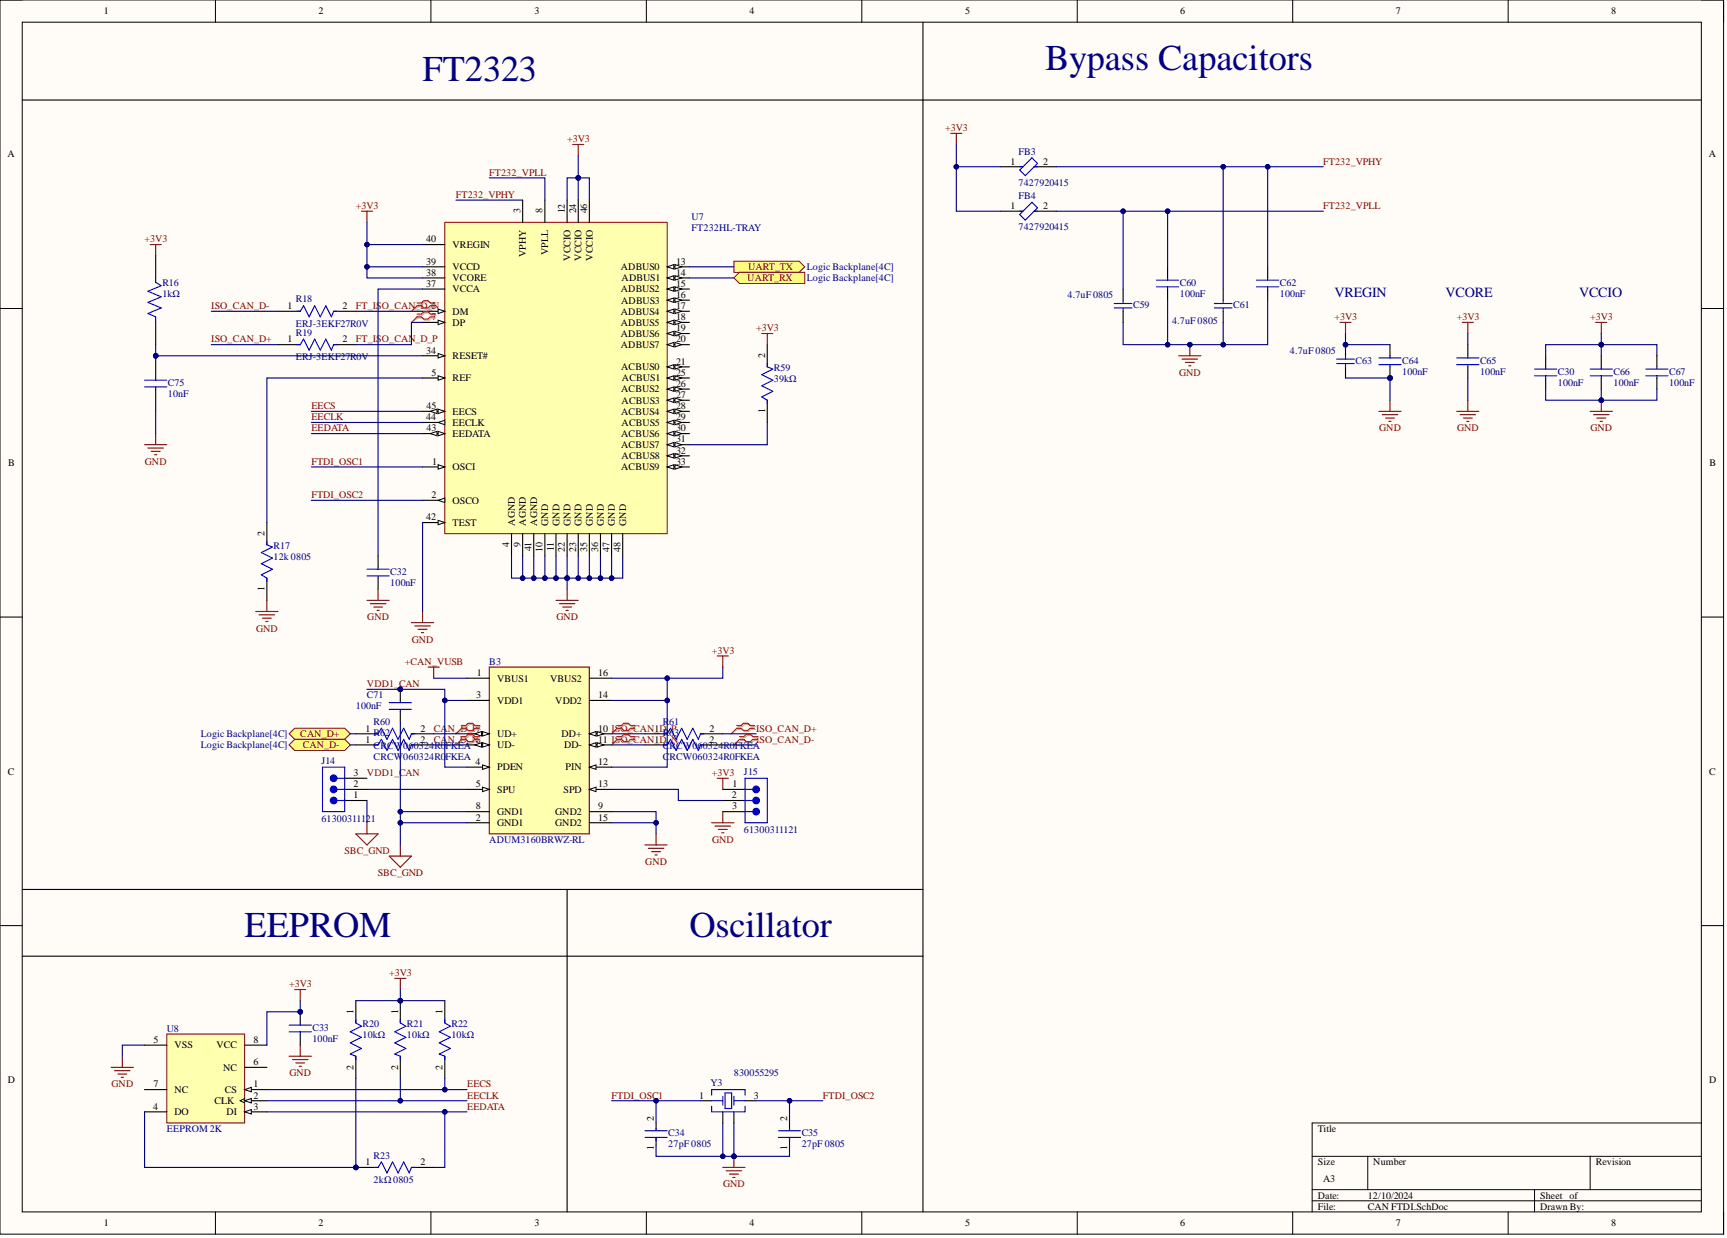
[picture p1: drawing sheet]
<svg xmlns="http://www.w3.org/2000/svg" width="393mm" height="282mm" viewBox="0 0 393 282" stroke-linecap="round" stroke-linejoin="round" font-family="sans-serif">
<defs><g id="words">
<g font-size="8.3" fill="#000080">
<text x="238.1" y="15.9">Bypass Capacitors</text>
<text x="96.2" y="18.5">FT2323</text>
<text x="55.7" y="213.4">EEPROM</text>
<text x="157" y="213.4">Oscillator</text>
</g>
<g font-size="3.2" fill="#000080">
<text x="303.9" y="67.7">VREGIN</text>
<text x="329.3" y="67.7">VCORE</text>
<text x="359.6" y="67.7">VCCIO</text>
</g>
<g font-size="2.3">
<text x="23.6" y="3.3">1</text>
<text x="72.5" y="3.3">2</text>
<text x="121.7" y="3.3">3</text>
<text x="170.7" y="3.3">4</text>
<text x="219.8" y="3.3">5</text>
<text x="268.8" y="3.3">6</text>
<text x="317.9" y="3.3">7</text>
<text x="367" y="3.3">8</text>
<text x="1.7" y="35.9">A</text>
<text x="389.2" y="35.9">A</text>
<text x="230.1" y="37.5">1</text>
<text x="237.6" y="37.5">2</text>
<text x="230.1" y="47.6">1</text>
<text x="237.6" y="47.6">2</text>
<text x="118.5" y="48.6" transform="rotate(-90 118.5 48.6)">3</text>
<text x="123.6" y="48.6" transform="rotate(-90 123.6 48.6)">8</text>
<text x="128.7" y="48.6" transform="rotate(-90 128.7 48.6)">12</text>
<text x="131.2" y="48.6" transform="rotate(-90 131.2 48.6)">24</text>
<text x="133.7" y="48.6" transform="rotate(-90 133.7 48.6)">46</text>
<text x="97.1" y="55.2">40</text>
<text x="103.1" y="56.4">VREGIN</text>
<text x="119.8" y="58.6" transform="rotate(-90 119.8 58.6)">VPHY</text>
<text x="124.9" y="58" transform="rotate(-90 124.9 58)">VPLL</text>
<text x="129.9" y="59.4" transform="rotate(-90 129.9 59.4)">VCCIO</text>
<text x="132.5" y="59.4" transform="rotate(-90 132.5 59.4)">VCCIO</text>
<text x="135" y="59.4" transform="rotate(-90 135 59.4)">VCCIO</text>
<text x="97.1" y="60.2">39</text>
<text x="97.1" y="62.8">38</text>
<text x="97.1" y="65.3">37</text>
<text x="103.1" y="61.5">VCCD</text>
<text x="103.1" y="64">VCORE</text>
<text x="141.4" y="61.5">ADBUS0</text>
<text x="141.6" y="64">ADBUS1</text>
<text x="154" y="60.2">13</text>
<text x="154" y="62.8">14</text>
<text x="154" y="65.3">15</text>
<text x="65.5" y="70.4">1</text>
<text x="78" y="70.4">2</text>
<text x="103.1" y="71.6">DM</text>
<text x="103.1" y="66.6">VCCA</text>
<text x="141.4" y="66.6">ADBUS2</text>
<text x="141.4" y="71.6">ADBUS4</text>
<text x="141.5" y="69.1">ADBUS3</text>
<text x="154" y="67.8">16</text>
<text x="154" y="70.4">17</text>
<text x="65.5" y="78">1</text>
<text x="78" y="78">2</text>
<text x="98.3" y="72.9">7</text>
<text x="103.1" y="74.2">DP</text>
<text x="141.4" y="74.2">ADBUS5</text>
<text x="141.4" y="76.7">ADBUS6</text>
<text x="154" y="72.9">18</text>
<text x="154" y="75.4">19</text>
<text x="154" y="78">20</text>
<text x="97.1" y="80.5">34</text>
<text x="103.1" y="81.8">RESET#</text>
<text x="141.4" y="79.2">ADBUS7</text>
<text x="154" y="83">21</text>
<text x="174.3" y="81.5" transform="rotate(-90 174.3 81.5)">2</text>
<text x="98.3" y="85.6">5</text>
<text x="103.1" y="86.8">REF</text>
<text x="141.5" y="84.3">ACBUS0</text>
<text x="141.5" y="89.4">ACBUS2</text>
<text x="141.7" y="86.8">ACBUS1</text>
<text x="154" y="85.6">25</text>
<text x="154" y="88.1">26</text>
<text x="97.1" y="95.7">44</text>
<text x="97.2" y="93.2">45</text>
<text x="103.1" y="94.4">EECS</text>
<text x="141.5" y="94.4">ACBUS4</text>
<text x="141.6" y="91.9">ACBUS3</text>
<text x="154" y="90.6">27</text>
<text x="154" y="93.2">28</text>
<text x="154" y="95.7">29</text>
<text x="174.3" y="94" transform="rotate(-90 174.3 94)">1</text>
<text x="97.2" y="98.2">43</text>
<text x="103.1" y="96.9">EECLK</text>
<text x="103.1" y="99.5">EEDATA</text>
<text x="141.5" y="99.5">ACBUS6</text>
<text x="141.6" y="96.9">ACBUS5</text>
<text x="154" y="98.2">30</text>
<text x="154" y="100.7">31</text>
<text x="1.9" y="106.1">B</text>
<text x="98.4" y="105.8">1</text>
<text x="103.1" y="107.1">OSCI</text>
<text x="141.5" y="102">ACBUS7</text>
<text x="141.5" y="107.1">ACBUS9</text>
<text x="141.6" y="104.5">ACBUS8</text>
<text x="154" y="103.3">32</text>
<text x="154" y="105.8">33</text>
<text x="389.4" y="106.1">B</text>
<text x="98.3" y="113.4">2</text>
<text x="97.1" y="118.5">42</text>
<text x="103.1" y="114.7">OSCO</text>
<text x="103.1" y="119.7">TEST</text>
<text x="117.3" y="119.7" transform="rotate(-90 117.3 119.7)">AGND</text>
<text x="119.8" y="119.7" transform="rotate(-90 119.8 119.7)">AGND</text>
<text x="122.3" y="119.7" transform="rotate(-90 122.3 119.7)">AGND</text>
<text x="124.9" y="119.7" transform="rotate(-90 124.9 119.7)">GND</text>
<text x="127.4" y="119.7" transform="rotate(-90 127.4 119.7)">GND</text>
<text x="129.9" y="119.7" transform="rotate(-90 129.9 119.7)">GND</text>
<text x="132.5" y="119.7" transform="rotate(-90 132.5 119.7)">GND</text>
<text x="135" y="119.7" transform="rotate(-90 135 119.7)">GND</text>
<text x="137.5" y="119.7" transform="rotate(-90 137.5 119.7)">GND</text>
<text x="140.1" y="119.7" transform="rotate(-90 140.1 119.7)">GND</text>
<text x="142.6" y="119.7" transform="rotate(-90 142.6 119.7)">GND</text>
<text x="60.3" y="122" transform="rotate(-90 60.3 122)">2</text>
<text x="116" y="124.6" transform="rotate(-90 116 124.6)">4</text>
<text x="118.5" y="124.5" transform="rotate(-90 118.5 124.5)">9</text>
<text x="121.1" y="125.6" transform="rotate(-90 121.1 125.6)">41</text>
<text x="123.6" y="125.7" transform="rotate(-90 123.6 125.7)">10</text>
<text x="126.1" y="125.6" transform="rotate(-90 126.1 125.6)">11</text>
<text x="128.7" y="125.7" transform="rotate(-90 128.7 125.7)">22</text>
<text x="131.2" y="125.6" transform="rotate(-90 131.2 125.6)">23</text>
<text x="133.7" y="125.6" transform="rotate(-90 133.7 125.6)">35</text>
<text x="136.3" y="125.7" transform="rotate(-90 136.3 125.7)">36</text>
<text x="138.8" y="125.7" transform="rotate(-90 138.8 125.7)">47</text>
<text x="141.3" y="125.7" transform="rotate(-90 141.3 125.7)">48</text>
<text x="60.3" y="134.5" transform="rotate(-90 60.3 134.5)">1</text>
<text x="108.6" y="153.9">1</text>
<text x="113.2" y="155.2">VBUS1</text>
<text x="125.3" y="155.2">VBUS2</text>
<text x="136.3" y="153.9">16</text>
<text x="108.5" y="159">3</text>
<text x="113.2" y="160.2">VDD1</text>
<text x="126.5" y="160.2">VDD2</text>
<text x="136.3" y="159">14</text>
<text x="83.2" y="166.6">1</text>
<text x="95.7" y="166.6">2</text>
<text x="113.2" y="167.8">UD+</text>
<text x="127.9" y="167.8">DD+</text>
<text x="136.3" y="166.6">10 ISO_CAN1D_P</text>
<text x="161.6" y="166.6">2</text>
<text x="83.2" y="169.1">1</text>
<text x="95.7" y="169.1">2</text>
<text x="113.2" y="170.4">UD-</text>
<text x="128.5" y="170.4">DD-</text>
<text x="136.3" y="169.1">11 ISO_CAN1D_N</text>
<text x="161.6" y="169.1">2</text>
<text x="1.8" y="176.4">C</text>
<text x="80.5" y="179.2">2</text>
<text x="80.5" y="176.7">3</text>
<text x="108.3" y="174.2">4</text>
<text x="108.4" y="179.2">5</text>
<text x="113.2" y="175.4">PDEN</text>
<text x="128.8" y="175.4">PIN</text>
<text x="136.3" y="174.2">12</text>
<text x="136.3" y="179.2">13</text>
<text x="166.8" y="179.2">1</text>
<text x="389.3" y="176.4">C</text>
<text x="80.5" y="181.8">1</text>
<text x="108.4" y="184.3">8</text>
<text x="113.2" y="185.6">GND1</text>
<text x="113.2" y="180.5">SPU</text>
<text x="126.5" y="185.6">GND2</text>
<text x="128.3" y="180.5">SPD</text>
<text x="136.3" y="184.3">9</text>
<text x="166.7" y="181.8">2</text>
<text x="166.7" y="184.3">3</text>
<text x="108.4" y="186.8">2</text>
<text x="113.2" y="188.1">GND1</text>
<text x="126.5" y="188.1">GND2</text>
<text x="136.3" y="186.8">15</text>
<text x="80.5" y="230.9" transform="rotate(-90 80.5 230.9)">1</text>
<text x="90.7" y="230.9" transform="rotate(-90 90.7 230.9)">1</text>
<text x="100.8" y="230.9" transform="rotate(-90 100.8 230.9)">1</text>
<text x="35" y="237.5">5</text>
<text x="39.8" y="238.7">VSS</text>
<text x="49.3" y="238.7">VCC</text>
<text x="57.7" y="237.5">8</text>
<text x="50.8" y="243.8">NC</text>
<text x="57.7" y="242.5">6</text>
<text x="80.5" y="243.5" transform="rotate(-90 80.5 243.5)">2</text>
<text x="90.7" y="243.5" transform="rotate(-90 90.7 243.5)">2</text>
<text x="100.8" y="243.5" transform="rotate(-90 100.8 243.5)">2</text>
<text x="1.8" y="246.6">D</text>
<text x="35" y="247.6">7</text>
<text x="39.8" y="248.8">NC</text>
<text x="48.9" y="251.4">CLK</text>
<text x="51.2" y="248.8">CS</text>
<text x="57.7" y="247.6">1</text>
<text x="57.7" y="250.1">2</text>
<text x="159.2" y="250.1">1</text>
<text x="171.7" y="250.1">3</text>
<text x="389.3" y="246.6">D</text>
<text x="34.9" y="252.6">4</text>
<text x="39.8" y="253.9">DO</text>
<text x="51.6" y="253.9">DI</text>
<text x="57.7" y="252.6">3</text>
<text x="148.9" y="255.2" transform="rotate(-90 148.9 255.2)">2</text>
<text x="179.3" y="255.2" transform="rotate(-90 179.3 255.2)">2</text>
<text x="300.1" y="257.7">Title</text>
<text x="148.9" y="261.8" transform="rotate(-90 148.9 261.8)">1</text>
<text x="179.3" y="261.8" transform="rotate(-90 179.3 261.8)">1</text>
<text x="83.2" y="265.3">1</text>
<text x="95.7" y="265.3">2</text>
<text x="300.1" y="265.3">Size</text>
<text x="301.4" y="269.1">A3</text>
<text x="312.8" y="265.3">Number</text>
<text x="363.4" y="265.3">Revision</text>
<text x="300.1" y="272.9">Date:</text>
<text x="300.1" y="275.4">File:</text>
<text x="311.5" y="272.9">12/10/2024</text>
<text x="311.5" y="275.4">CAN FTDI.SchDoc</text>
<text x="350.8" y="272.9">Sheet of</text>
<text x="350.8" y="275.4">Drawn By:</text>
<text x="23.6" y="279.2">1</text>
<text x="72.5" y="279.2">2</text>
<text x="121.7" y="279.2">3</text>
<text x="170.7" y="279.2">4</text>
<text x="219.8" y="279.2">5</text>
<text x="268.8" y="279.2">6</text>
<text x="317.9" y="279.2">7</text>
<text x="367" y="279.2">8</text>
</g>
<g font-size="2.3" fill="#800000">
<text x="215.3" y="29.9">+3V3</text>
<text x="129.2" y="32.4">+3V3</text>
<text x="111.4" y="40">FT232_VPLL</text>
<text x="301.4" y="37.5">FT232_VPHY</text>
<text x="81" y="47.6">+3V3</text>
<text x="103.8" y="45.1">FT232_VPHY</text>
<text x="301.4" y="47.6">FT232_VPLL</text>
<text x="32.9" y="55.2">+3V3</text>
<text x="170.2" y="64">UART_RX</text>
<text x="170.4" y="61.5">UART_TX</text>
<text x="48.1" y="70.4">ISO_CAN_D-</text>
<text x="81" y="70.4">FT_ISO_CAN_D_6N</text>
<text x="48.1" y="78">ISO_CAN_D+</text>
<text x="81" y="78">FT_ISO_CAN_D_P</text>
<text x="172.2" y="75.4">+3V3</text>
<text x="303.9" y="72.9">+3V3</text>
<text x="331.8" y="72.9">+3V3</text>
<text x="362.2" y="72.9">+3V3</text>
<text x="268.6" y="85.6">GND</text>
<text x="70.9" y="93.2">EECS</text>
<text x="70.9" y="95.7">EECLK</text>
<text x="70.9" y="98.2">EEDATA</text>
<text x="314.1" y="98.2">GND</text>
<text x="331.9" y="98.2">GND</text>
<text x="362.3" y="98.2">GND</text>
<text x="33" y="105.8">GND</text>
<text x="70.9" y="105.8">FTDI_OSC1</text>
<text x="70.9" y="113.4">FTDI_OSC2</text>
<text x="58.3" y="143.8">GND</text>
<text x="83.7" y="141.3">GND</text>
<text x="126.7" y="141.3">GND</text>
<text x="93.8" y="146.3">GND</text>
<text x="162.1" y="148.8">+3V3</text>
<text x="92.2" y="151.4">+CAN_VUSB</text>
<text x="83.6" y="156.4">VDD1_CAN</text>
<text x="68.4" y="167.8">CAN_D+</text>
<text x="98.8" y="166.6">CA</text>
<text x="102" y="166.6">N_D_P7</text>
<text x="149.1" y="166.6">_</text>
<text x="172.2" y="166.6">ISO_CAN_D+</text>
<text x="69" y="170.4">CAN_D-</text>
<text x="98.8" y="169.1">CA</text>
<text x="102" y="169.1">N_D_N6</text>
<text x="149.1" y="169.1">_</text>
<text x="172.2" y="169.1">ISO_CAN_D-</text>
<text x="83.6" y="176.7">VDD1_CAN</text>
<text x="162.1" y="176.7">+3V3</text>
<text x="162.2" y="191.9">GND</text>
<text x="78.4" y="194.4">SBC_GND</text>
<text x="147" y="196.9">GND</text>
<text x="86" y="199.5">SBC_GND</text>
<text x="65.9" y="224.8">+3V3</text>
<text x="88.6" y="222.3">+3V3</text>
<text x="65.9" y="245">GND</text>
<text x="25.4" y="247.6">GND</text>
<text x="106.4" y="247.6">EECS</text>
<text x="106.4" y="250.1">EECLK</text>
<text x="139.3" y="250.1">FTDI_OSC1</text>
<text x="187.4" y="250.1">FTDI_OSC2</text>
<text x="106.4" y="252.6">EEDATA</text>
<text x="164.7" y="270.4">GND</text>
</g>
<g font-size="2.3" fill="#000080">
<text x="232" y="35.2">FB3</text>
<text x="232" y="42.3">7427920415</text>
<text x="232" y="45.3">FB4</text>
<text x="157.5" y="50.1">U7</text>
<text x="157.5" y="52.6">FT232HL-TRAY</text>
<text x="232" y="52.4">7427920415</text>
<text x="37" y="65.1">R16</text>
<text x="183.8" y="61.5">Logic Backplane[4C]</text>
<text x="183.8" y="64">Logic Backplane[4C]</text>
<text x="268.7" y="65.1">C60</text>
<text x="291.5" y="65.1">C62</text>
<text x="37" y="67.6">1kΩ</text>
<text x="67.4" y="68.8">R18</text>
<text x="243.1" y="67.8">4.7uF 0805</text>
<text x="258.1" y="70.1">C59</text>
<text x="268.7" y="67.6">100nF</text>
<text x="280.9" y="70.1">C61</text>
<text x="291.5" y="67.6">100nF</text>
<text x="67.4" y="76.4">R19</text>
<text x="67.4" y="74.4">ERJ-3EKF27R0V</text>
<text x="266.9" y="73.7">4.7uF 0805</text>
<text x="67.4" y="82">ERJ-3EKF27R0V</text>
<text x="293.8" y="80.5">4.7uF 0805</text>
<text x="308.7" y="82.8">C63</text>
<text x="319.4" y="82.8">C64</text>
<text x="337.1" y="82.8">C65</text>
<text x="38.2" y="87.8">C75</text>
<text x="176.3" y="84.5">R59</text>
<text x="176.3" y="87.1">39kΩ</text>
<text x="319.4" y="85.3">100nF</text>
<text x="337.1" y="85.3">100nF</text>
<text x="354.8" y="85.3">C30</text>
<text x="354.8" y="87.8">100nF</text>
<text x="367.5" y="85.3">C66</text>
<text x="367.5" y="87.8">100nF</text>
<text x="380.2" y="85.3">C67</text>
<text x="380.2" y="87.8">100nF</text>
<text x="38.2" y="90.4">10nF</text>
<text x="62.3" y="125">R17</text>
<text x="62.3" y="127.6">12k 0805</text>
<text x="88.9" y="130.9">C32</text>
<text x="88.9" y="133.4">100nF</text>
<text x="111.4" y="151.4">B3</text>
<text x="81" y="161.5">100nF</text>
<text x="83.6" y="159">C71</text>
<text x="45.8" y="167.8">Logic Backplane[4C]</text>
<text x="85.1" y="167.6">R62</text>
<text x="85.1" y="165">R60</text>
<text x="150.9" y="165">R61</text>
<text x="150.9" y="167.6">R63</text>
<text x="45.8" y="170.4">Logic Backplane[4C]</text>
<text x="73.2" y="173.9">J14</text>
<text x="85.1" y="173.1">CRCW</text>
<text x="85.1" y="170.6">CRCW</text>
<text x="91.9" y="173.1">060324R0</text>
<text x="91.9" y="170.6">060324R0</text>
<text x="101.5" y="173.1">FKEA</text>
<text x="101.5" y="170.6">FKEA</text>
<text x="150.9" y="170.6">CRCW060324R0FKEA</text>
<text x="150.9" y="173.1">CRCW060324R0FKEA</text>
<text x="169.4" y="176.4">J15</text>
<text x="73.2" y="187.1">61300311121</text>
<text x="111.4" y="191.9">ADUM3160BRWZ-RL</text>
<text x="169.4" y="189.6">61300311121</text>
<text x="82.6" y="233.9">R20</text>
<text x="92.7" y="233.9">R21</text>
<text x="102.8" y="233.9">R22</text>
<text x="38" y="234.9">U8</text>
<text x="71.2" y="234.7">C33</text>
<text x="71.2" y="237.2">100nF</text>
<text x="82.6" y="236.4">10kΩ</text>
<text x="92.7" y="236.4">10kΩ</text>
<text x="102.8" y="236.4">10kΩ</text>
<text x="167.2" y="245">830055295</text>
<text x="161.8" y="247.3">Y3</text>
<text x="38" y="257.7">EEPROM 2K</text>
<text x="85.1" y="263.8">R23</text>
<text x="152.2" y="258.7">C34</text>
<text x="152.2" y="261.2">27pF 0805</text>
<text x="182.6" y="258.7">C35</text>
<text x="182.6" y="261.2">27pF 0805</text>
<text x="85.1" y="269.3">2kΩ 0805</text>
</g>
</g></defs>
<path d="M0 0h392.6v281h-392.6z" fill-rule="evenodd" fill="#fffcf8"/>
<path d="M0 0h392.6v281h-392.6z" fill="none" stroke="#000" stroke-width=".23"/>
<path d="M5.1 5.1h382.4v270.8h-382.4z" fill-rule="evenodd" fill="#fffcf8"/>
<g fill="none" stroke="#000" stroke-width=".23">
<path d="M0 0h5.1M49.1 0v5.1M98.1 0v5.1M147.2 0v5.1M196.3 0v5.1M245.4 0v5.1M294.4 0v5.1M343.5 0v5.1M387.5 0h5.1v5.1M5.1 5.1h382.4v270.8h-382.4zM0 70.2h5.1M387.5 70.2h5.1"/>
<path d="M0 140.5h5.1M387.5 140.5h5.1M0 210.7h5.1M387.5 210.7h5.1M387.5 255.7h-88.6v20.2M49.1 275.9v5.1M98.1 275.9v5.1M147.2 275.9v5.1M196.3 275.9v5.1M245.4 275.9v5.1M294.4 275.9v5.1M298.9 263.3h88.6"/>
<path d="M298.9 270.9h88.6M298.9 273.4h88.6M311.5 263.3v7.6M343.5 275.9v5.1M349.5 270.9v5M362.2 263.3v7.6M392.6 275.9v5.1"/>
</g>
<path d="M101.3 50.6h50.7v70.9h-50.7z" fill-rule="evenodd" fill="#ffffb0"/>
<path d="M101.3 50.6h50.7v70.9h-50.7z" fill="none" stroke="#800000" stroke-width=".23"/>
<path d="M96.2 106.3h5.1M124.1 121.5v5.1" fill="none" stroke="#000" stroke-width=".25"/>
<path d="M99.8 105.8l1.5 .5-1.5 .5z" fill="#f8fcff"/>
<path d="M99.8 105.8l1.5 .5-1.5 .5z" fill="none" stroke="#000" stroke-width=".23"/>
<path d="M96.2 113.9h5.1" fill="none" stroke="#000" stroke-width=".25"/>
<path d="M99.8 113.9l1.5-.5v1z" fill="#f8fcff"/>
<path d="M99.8 113.9l1.5-.5v1z" fill="none" stroke="#000" stroke-width=".23"/>
<path d="M119 45.6v5M96.2 86.1h5.1M126.6 121.5v5.1" fill="none" stroke="#000" stroke-width=".25"/>
<path d="M99.8 85.6l1.5 .5-1.5 .5z" fill="#f8fcff"/>
<path d="M99.8 85.6l1.5 .5-1.5 .5z" fill="none" stroke="#000" stroke-width=".23"/>
<path d="M96.2 70.9h5.1" fill="none" stroke="#000" stroke-width=".25"/>
<path d="M99.8 70.4l1.5 .5-1.5 .5z" fill="#f8fcff"/>
<path d="M99.8 70.4l1.5 .5-1.5 .5z" fill="none" stroke="#000" stroke-width=".23"/>
<path d="M96.2 73.4h5.1" fill="none" stroke="#000" stroke-width=".25"/>
<path d="M99.8 72.9l1.5 .5-1.5 .5z" fill="#f8fcff"/>
<path d="M99.8 72.9l1.5 .5-1.5 .5z" fill="none" stroke="#000" stroke-width=".23"/>
<path d="M124.1 45.6v5M96.2 119h5.1M116.5 121.5v5.1M129.2 121.5v5.1" fill="none" stroke="#000" stroke-width=".25"/>
<path d="M99.8 118.5l1.5 .5-1.5 .5z" fill="#f8fcff"/>
<path d="M99.8 118.5l1.5 .5-1.5 .5z" fill="none" stroke="#000" stroke-width=".23"/>
<path d="M96.2 81h5.1" fill="none" stroke="#000" stroke-width=".25"/>
<path d="M99.8 80.5l1.5 .5-1.5 .5z" fill="#f8fcff"/>
<path d="M99.8 80.5l1.5 .5-1.5 .5z" fill="none" stroke="#000" stroke-width=".23"/>
<path d="M152 60.7h5M131.7 121.5v5.1" fill="none" stroke="#000" stroke-width=".25"/>
<path d="M152 60.7l1.5-.5v1.1z" fill="#f8fcff"/>
<path d="M152 60.7l1.5-.5v1.1z" fill="none" stroke="#000" stroke-width=".23"/>
<path d="M153.7 60.2l1.6 .5-1.6 .6z" fill="#f8fcff"/>
<path d="M153.7 60.2l1.6 .5-1.6 .6z" fill="none" stroke="#000" stroke-width=".23"/>
<path d="M152 63.3h5" fill="none" stroke="#000" stroke-width=".25"/>
<path d="M152 63.3l1.5-.5v1z" fill="#f8fcff"/>
<path d="M152 63.3l1.5-.5v1z" fill="none" stroke="#000" stroke-width=".23"/>
<path d="M153.7 62.8l1.6 .5-1.6 .5z" fill="#f8fcff"/>
<path d="M153.7 62.8l1.6 .5-1.6 .5z" fill="none" stroke="#000" stroke-width=".23"/>
<path d="M152 65.8h5" fill="none" stroke="#000" stroke-width=".25"/>
<path d="M152 65.8l1.5-.5v1z" fill="#f8fcff"/>
<path d="M152 65.8l1.5-.5v1z" fill="none" stroke="#000" stroke-width=".23"/>
<path d="M153.7 65.3l1.6 .5-1.6 .5z" fill="#f8fcff"/>
<path d="M153.7 65.3l1.6 .5-1.6 .5z" fill="none" stroke="#000" stroke-width=".23"/>
<path d="M152 68.3h5" fill="none" stroke="#000" stroke-width=".25"/>
<path d="M152 68.3l1.5-.5v1z" fill="#f8fcff"/>
<path d="M152 68.3l1.5-.5v1z" fill="none" stroke="#000" stroke-width=".23"/>
<path d="M153.7 67.8l1.6 .5-1.6 .5z" fill="#f8fcff"/>
<path d="M153.7 67.8l1.6 .5-1.6 .5z" fill="none" stroke="#000" stroke-width=".23"/>
<path d="M152 70.9h5" fill="none" stroke="#000" stroke-width=".25"/>
<path d="M152 70.9l1.5-.5v1z" fill="#f8fcff"/>
<path d="M152 70.9l1.5-.5v1z" fill="none" stroke="#000" stroke-width=".23"/>
<path d="M153.7 70.4l1.6 .5-1.6 .5z" fill="#f8fcff"/>
<path d="M153.7 70.4l1.6 .5-1.6 .5z" fill="none" stroke="#000" stroke-width=".23"/>
<path d="M152 73.4h5" fill="none" stroke="#000" stroke-width=".25"/>
<path d="M152 73.4l1.5-.5v1z" fill="#f8fcff"/>
<path d="M152 73.4l1.5-.5v1z" fill="none" stroke="#000" stroke-width=".23"/>
<path d="M153.7 72.9l1.6 .5-1.6 .5z" fill="#f8fcff"/>
<path d="M153.7 72.9l1.6 .5-1.6 .5z" fill="none" stroke="#000" stroke-width=".23"/>
<path d="M152 75.9h5" fill="none" stroke="#000" stroke-width=".25"/>
<path d="M152 75.9l1.5-.5v1z" fill="#f8fcff"/>
<path d="M152 75.9l1.5-.5v1z" fill="none" stroke="#000" stroke-width=".23"/>
<path d="M153.7 75.4l1.6 .5-1.6 .5z" fill="#f8fcff"/>
<path d="M153.7 75.4l1.6 .5-1.6 .5z" fill="none" stroke="#000" stroke-width=".23"/>
<path d="M152 78.5h5" fill="none" stroke="#000" stroke-width=".25"/>
<path d="M152 78.5l1.5-.5v1z" fill="#f8fcff"/>
<path d="M152 78.5l1.5-.5v1z" fill="none" stroke="#000" stroke-width=".23"/>
<path d="M153.7 78l1.6 .5-1.6 .5z" fill="#f8fcff"/>
<path d="M153.7 78l1.6 .5-1.6 .5z" fill="none" stroke="#000" stroke-width=".23"/>
<path d="M152 83.5h5M134.2 121.5v5.1" fill="none" stroke="#000" stroke-width=".25"/>
<path d="M152 83.5l1.5-.5v1z" fill="#f8fcff"/>
<path d="M152 83.5l1.5-.5v1z" fill="none" stroke="#000" stroke-width=".23"/>
<path d="M153.7 83l1.6 .5-1.6 .5z" fill="#f8fcff"/>
<path d="M153.7 83l1.6 .5-1.6 .5z" fill="none" stroke="#000" stroke-width=".23"/>
<path d="M152 86.1h5" fill="none" stroke="#000" stroke-width=".25"/>
<path d="M152 86.1l1.5-.5v1z" fill="#f8fcff"/>
<path d="M152 86.1l1.5-.5v1z" fill="none" stroke="#000" stroke-width=".23"/>
<path d="M153.7 85.6l1.6 .5-1.6 .5z" fill="#f8fcff"/>
<path d="M153.7 85.6l1.6 .5-1.6 .5z" fill="none" stroke="#000" stroke-width=".23"/>
<path d="M152 88.6h5" fill="none" stroke="#000" stroke-width=".25"/>
<path d="M152 88.6l1.5-.5v1z" fill="#f8fcff"/>
<path d="M152 88.6l1.5-.5v1z" fill="none" stroke="#000" stroke-width=".23"/>
<path d="M153.7 88.1l1.6 .5-1.6 .5z" fill="#f8fcff"/>
<path d="M153.7 88.1l1.6 .5-1.6 .5z" fill="none" stroke="#000" stroke-width=".23"/>
<path d="M152 91.1h5" fill="none" stroke="#000" stroke-width=".25"/>
<path d="M152 91.1l1.5-.5v1z" fill="#f8fcff"/>
<path d="M152 91.1l1.5-.5v1z" fill="none" stroke="#000" stroke-width=".23"/>
<path d="M153.7 90.6l1.6 .5-1.6 .5z" fill="#f8fcff"/>
<path d="M153.7 90.6l1.6 .5-1.6 .5z" fill="none" stroke="#000" stroke-width=".23"/>
<path d="M152 93.7h5" fill="none" stroke="#000" stroke-width=".25"/>
<path d="M152 93.7l1.5-.5v1z" fill="#f8fcff"/>
<path d="M152 93.7l1.5-.5v1z" fill="none" stroke="#000" stroke-width=".23"/>
<path d="M153.7 93.2l1.6 .5-1.6 .5z" fill="#f8fcff"/>
<path d="M153.7 93.2l1.6 .5-1.6 .5z" fill="none" stroke="#000" stroke-width=".23"/>
<path d="M129.2 45.6v5M152 96.2h5" fill="none" stroke="#000" stroke-width=".25"/>
<path d="M152 96.2l1.5-.5v1z" fill="#f8fcff"/>
<path d="M152 96.2l1.5-.5v1z" fill="none" stroke="#000" stroke-width=".23"/>
<path d="M153.7 95.7l1.6 .5-1.6 .5z" fill="#f8fcff"/>
<path d="M153.7 95.7l1.6 .5-1.6 .5z" fill="none" stroke="#000" stroke-width=".23"/>
<path d="M152 98.7h5" fill="none" stroke="#000" stroke-width=".25"/>
<path d="M152 98.7l1.5-.5v1z" fill="#f8fcff"/>
<path d="M152 98.7l1.5-.5v1z" fill="none" stroke="#000" stroke-width=".23"/>
<path d="M153.7 98.2l1.6 .5-1.6 .5z" fill="#f8fcff"/>
<path d="M153.7 98.2l1.6 .5-1.6 .5z" fill="none" stroke="#000" stroke-width=".23"/>
<path d="M152 101.3h5" fill="none" stroke="#000" stroke-width=".25"/>
<path d="M152 101.3l1.5-.6v1.1z" fill="#f8fcff"/>
<path d="M152 101.3l1.5-.6v1.1z" fill="none" stroke="#000" stroke-width=".23"/>
<path d="M153.7 100.7l1.6 .6-1.6 .5z" fill="#f8fcff"/>
<path d="M153.7 100.7l1.6 .6-1.6 .5z" fill="none" stroke="#000" stroke-width=".23"/>
<path d="M96.2 55.7h5.1M131.7 45.6v5M134.2 45.6v5M96.2 60.7h5.1M96.2 96.2h5.1M136.8 121.5v5.1M139.3 121.5v5.1M141.8 121.5v5.1" fill="none" stroke="#000" stroke-width=".25"/>
<path d="M99.8 96.2l1.5-.5v1z" fill="#f8fcff"/>
<path d="M99.8 96.2l1.5-.5v1z" fill="none" stroke="#000" stroke-width=".23"/>
<path d="M96.2 98.7h5.1" fill="none" stroke="#000" stroke-width=".25"/>
<path d="M99.8 98.2l1.5 .5-1.5 .5z" fill="#f8fcff"/>
<path d="M99.8 98.2l1.5 .5-1.5 .5z" fill="none" stroke="#000" stroke-width=".23"/>
<path d="M98 98.7l1.5-.5v1z" fill="#f8fcff"/>
<path d="M98 98.7l1.5-.5v1z" fill="none" stroke="#000" stroke-width=".23"/>
<path d="M96.2 93.7h5.1" fill="none" stroke="#000" stroke-width=".25"/>
<path d="M99.8 93.2l1.5 .5-1.5 .5z" fill="#f8fcff"/>
<path d="M99.8 93.2l1.5 .5-1.5 .5z" fill="none" stroke="#000" stroke-width=".23"/>
<path d="M98 93.7l1.5-.5v1z" fill="#f8fcff"/>
<path d="M98 93.7l1.5-.5v1z" fill="none" stroke="#000" stroke-width=".23"/>
<path d="M96.2 63.3h5.1M96.2 65.8h5.1M152 103.8h5M119 121.5v5.1M121.6 121.5v5.1" fill="none" stroke="#000" stroke-width=".25"/>
<path d="M152 103.8l1.5-.5v1z" fill="#f8fcff"/>
<path d="M152 103.8l1.5-.5v1z" fill="none" stroke="#000" stroke-width=".23"/>
<path d="M153.7 103.3l1.6 .5-1.6 .5z" fill="#f8fcff"/>
<path d="M153.7 103.3l1.6 .5-1.6 .5z" fill="none" stroke="#000" stroke-width=".23"/>
<path d="M152 106.3h5" fill="none" stroke="#000" stroke-width=".25"/>
<path d="M152 106.3l1.5-.5v1z" fill="#f8fcff"/>
<path d="M152 106.3l1.5-.5v1z" fill="none" stroke="#000" stroke-width=".23"/>
<path d="M153.7 105.8l1.6 .5-1.6 .5z" fill="#f8fcff"/>
<path d="M153.7 105.8l1.6 .5-1.6 .5z" fill="none" stroke="#000" stroke-width=".23"/>
<path d="M38 235.4h17.7v20.3h-17.7z" fill-rule="evenodd" fill="#ffffb0"/>
<path d="M38 235.4h17.7v20.3h-17.7z" fill="none" stroke="#800000" stroke-width=".23"/>
<path d="M55.7 248.1h5.1" fill="none" stroke="#000" stroke-width=".25"/>
<path d="M55.7 248.1l1.5-.5v1z" fill="#f8fcff"/>
<path d="M55.7 248.1l1.5-.5v1z" fill="none" stroke="#000" stroke-width=".23"/>
<path d="M32.9 253.1h5.1M55.7 253.1h5.1" fill="none" stroke="#000" stroke-width=".25"/>
<path d="M55.7 253.1l1.5-.5v1.1z" fill="#f8fcff"/>
<path d="M55.7 253.1l1.5-.5v1.1z" fill="none" stroke="#000" stroke-width=".23"/>
<path d="M32.9 238h5.1M32.9 248.1h5.1M55.7 250.6h5.1" fill="none" stroke="#000" stroke-width=".25"/>
<path d="M55.7 250.6l1.5-.5v1z" fill="#f8fcff"/>
<path d="M55.7 250.6l1.5-.5v1zM55.7 250.1l-1 .5 1 .5" fill="none" stroke="#000" stroke-width=".23"/>
<path d="M55.7 238h5.1M81 227.8v5.1M55.7 243h5.1M81 240.5v5.1" fill="none" stroke="#000" stroke-width=".25"/>
<path d="M67.1 225.3h2.5M68.4 225.3v2.5M25.3 243h5.1M26.1 243.8h3.5M26.8 244.5h2.1M27.6 245.3h.5M27.9 240.5v2.5" fill="none" stroke="#800000" stroke-width=".25"/>
<path d="M81 232.1v.8l1.3 .8-2.5 1.2 2.5 1.3-2.5 1.3 2.5 1.2-2.5 1.3 1.2 .5v.7" fill="none" stroke="#00f" stroke-width=".25"/>
<circle cx="81" cy="265.8" r=".51" fill="#000080"/>
<circle cx="81" cy="265.8" r=".51" fill="none" stroke="#000080" stroke-width=".23"/>
<path d="M81 265.8h5.1" fill="none" stroke="#000" stroke-width=".25"/>
<circle cx="81" cy="265.8" r=".51" fill="#000080"/>
<circle cx="81" cy="265.8" r=".51" fill="none" stroke="#000080" stroke-width=".23"/>
<path d="M93.7 265.8h5.1" fill="none" stroke="#000" stroke-width=".25"/>
<path d="M85.4 265.8h.7l.8-1.3 1.2 2.6 1.3-2.6 1.3 2.6 1.2-2.6 1.3 2.6 .5-1.3h.8" fill="none" stroke="#00f" stroke-width=".25"/>
<circle cx="68.4" cy="230.4" r=".51" fill="#000080"/>
<circle cx="68.4" cy="230.4" r=".51" fill="none" stroke="#000080" stroke-width=".23"/>
<path d="M65.9 234.9h5M65.9 233.4h5M68.4 232.9v.5M68.4 234.9v.5" fill="none" stroke="#00f" stroke-width=".25"/>
<path d="M68.4 230.4v2.5M68.4 235.4v2.6" fill="none" stroke="#000" stroke-width=".25"/>
<circle cx="68.4" cy="230.4" r=".51" fill="#000080"/>
<circle cx="68.4" cy="230.4" r=".51" fill="none" stroke="#000080" stroke-width=".23"/>
<path d="M68.4 238v2.5M65.9 240.5h5M66.6 241.2h3.6M67.4 242h2M68.1 242.8h.5" fill="none" stroke="#800000" stroke-width=".25"/>
<circle cx="91.2" cy="227.8" r=".51" fill="#000080"/>
<circle cx="91.2" cy="227.8" r=".51" fill="none" stroke="#000080" stroke-width=".23"/>
<path d="M91.2 227.8v5.1" fill="none" stroke="#000" stroke-width=".25"/>
<circle cx="91.2" cy="227.8" r=".51" fill="#000080"/>
<circle cx="91.2" cy="227.8" r=".51" fill="none" stroke="#000080" stroke-width=".23"/>
<path d="M352 81v2.5M352 86.1v2.5M86.1 126.6v2.5M86.1 131.6v2.6M101.3 227.8v5.1M91.2 240.5v5.1M101.3 240.5v5.1M159.6 250.6h2.5M164.6 253.1v2.6M167.2 253.1v2.6M169.7 250.6h2.5" fill="none" stroke="#000" stroke-width=".25"/>
<g fill="none" stroke="#00f" stroke-width=".25">
<path d="M349.5 85.6h5.1M349.5 84h5.1M352 83.5v.5M352 85.6v.5M83.6 131.1h5M83.6 129.6h5M86.1 129.1v.5M86.1 131.1v.5M91.2 232.1v.8l1.2 .8-2.5 1.2 2.5 1.3-2.5 1.3 2.5 1.2-2.5 1.3 1.3 .5v.7M101.3 232.1v.8l1.3 .8-2.6 1.2 2.6 1.3-2.6 1.3 2.6 1.2-2.6 1.3 1.3 .5v.7M162.1 249.3v-1.2h7.6v1.2M162.1 251.9v1.2h7.6v-1.2"/>
<path d="M162.1 250.6h2.5M164.6 249.6v2M165.1 248.8h1.6v3.6h-1.6zM167.2 249.6v2M167.2 250.6h2.5"/>
</g>
<g fill="none" stroke="#800000" stroke-width=".25">
<path d="M82.3 48.1h2.5M83.6 48.1v2.5M83.6 136.7h5M84.3 137.5h3.6M85.1 138.2h2M85.9 139h.5M86.1 134.2v2.5M126.6 136.7h5.1M127.4 137.5h3.5M128.2 138.2h2M128.9 139h.5M129.2 134.2v2.5"/>
<path d="M89.9 222.8h2.5M91.2 222.8v2.5M164.6 265.8h5.1M165.4 266.6h3.5M166.1 267.3h2.1M166.9 268.1h.5M167.2 263.3v2.5"/>
</g>
<circle cx="167.2" cy="263.3" r=".51" fill="#000080"/>
<circle cx="167.2" cy="263.3" r=".51" fill="none" stroke="#000080" stroke-width=".23"/>
<path d="M210.2 5.1v270.8M5.1 22.8h382.4M60.8 119v5M60.8 131.6v5.1M5.1 202.5h205.1M5.1 217.7h205.1M129.2 202.5v73.4M149.4 255.7v1.5M149.4 259v1.7M179.8 255.7v1.5M179.8 259v1.7" fill="none" stroke="#000" stroke-width=".25"/>
<path d="M60.8 123.3v.7l1.3 .5-2.6 1.3 2.6 1.3-2.6 1.2 2.6 1.3-2.6 1.3 1.3 .7v.8M146.9 259h5.1M146.9 257.4h5.1M149.4 256.9v.3M149.4 259v.7M177.3 259h5.1M177.3 257.4h5.1M179.8 256.9v.3M179.8 259v.7" fill="none" stroke="#00f" stroke-width=".25"/>
<g fill="none" stroke="#800000" stroke-width=".25">
<path d="M34.2 55.7h2.5M35.5 55.7v2.5M35.5 98.7v2.6M32.9 101.3h5.1M33.7 102h3.5M34.4 102.8h2.1M35.2 103.5h.5M58.3 139.2h5M59 140h3.6M60.8 136.7v2.5M96.2 139.2v2.6M59.8 140.7h2"/>
<path d="M60.5 141.5h.5M93.7 141.8h5.1M94.5 142.5h3.5M95.2 143.3h2.1M96 144h.5M163.4 149.4h2.5M164.6 149.4v2.5M146.9 192.4h5.1M147.7 193.1h3.5M148.4 193.9h2M149.2 194.7h.5M149.4 189.9v2.5"/>
</g>
<path d="M65.9 167.1l1.2-1.3h11.4l1.3 1.3-1.3 1.2h-11.4z" fill-rule="evenodd" fill="#ffff80"/>
<path d="M65.9 167.1l1.2-1.3h11.4l1.3 1.3-1.3 1.2h-11.4z" fill="none" stroke="#800000" stroke-width=".23"/>
<path d="M65.9 169.6l1.2-1.3h11.4l1.3 1.3-1.3 1.3h-11.4z" fill-rule="evenodd" fill="#ffff80"/>
<path d="M65.9 169.6l1.2-1.3h11.4l1.3 1.3-1.3 1.3h-11.4z" fill="none" stroke="#800000" stroke-width=".23"/>
<g fill="none" stroke="#800000" stroke-width=".25">
<path d="M130.4 32.9h2.6M131.7 32.9v2.5M216.5 30.4h2.6M217.8 30.4v2.5M271 78.5v2.5M268.5 81h5M269.2 81.8h3.6M270 82.5h2M270.7 83.3h.6M97.5 151.9h2.5M98.8 151.9v2.5M88.6 194.9h5.1l-2.5 2.6z"/>
<path d="M91.2 192.4v2.5"/>
</g>
<g fill="none" stroke="#000" stroke-width=".25">
<path d="M227.9 38h5.1M235.5 38h5.1M227.9 48.1h5.1M235.5 48.1h5.1M255.8 65.8v2.5M255.8 70.9v2.5M265.9 60.7v2.6M265.9 65.8v2.5M278.6 65.8v2.5M278.6 70.9v2.5M288.7 60.7v2.6M288.7 65.8v2.5"/>
<path d="M364.7 81v2.5M364.7 86.1v2.5M377.4 81v2.5M377.4 86.1v2.5"/>
</g>
<g fill="none" stroke="#00f" stroke-width=".25">
<path d="M232.3 38.7l2.7-2.8 1.3 1.3-2.8 2.8zM232.3 38h.7M235.5 38h.8M232.3 48.9l2.7-2.8 1.3 1.2-2.8 2.8zM232.3 48.1h.7M235.5 48.1h.8M253.8 69.1h4M253.8 70.1h4M255.8 68.3v.8M255.8 70.1v.8M263.4 65.3h5.1M263.4 63.8h5.1"/>
<path d="M265.9 63.3v.5M265.9 65.3v.5M276.6 69.1h4M276.6 70.1h4M278.6 68.3v.8M278.6 70.1v.8M286.2 65.3h5.1M286.2 63.8h5.1M288.7 63.3v.5M288.7 65.3v.5M362.2 85.6h5M362.2 84h5"/>
<path d="M364.7 83.5v.5M364.7 85.6v.5M374.8 85.6h5.1M374.8 84h5.1M377.4 83.5v.5M377.4 85.6v.5"/>
</g>
<circle cx="271" cy="78.5" r=".51" fill="#000080"/>
<circle cx="271" cy="78.5" r=".51" fill="none" stroke="#000080" stroke-width=".23"/>
<path d="M362.2 93.7h5M362.9 94.4h3.6M363.7 95.2h2M364.5 95.9h.5M364.7 91.1v2.6" fill="none" stroke="#800000" stroke-width=".25"/>
<circle cx="364.7" cy="91.1" r=".51" fill="#000080"/>
<circle cx="364.7" cy="91.1" r=".51" fill="none" stroke="#000080" stroke-width=".23"/>
<path d="M333.1 73.4h2.5M334.3 73.4v2.5M331.8 93.7h5.1M332.5 94.4h3.6M333.3 95.2h2M334.1 95.9h.5M334.3 91.1v2.6" fill="none" stroke="#800000" stroke-width=".25"/>
<path d="M331.8 83h5.1M331.8 81.5h5.1M334.3 81v.5M334.3 83v.5" fill="none" stroke="#00f" stroke-width=".25"/>
<path d="M334.3 78.5v2.5M334.3 83.5v2.6" fill="none" stroke="#000" stroke-width=".25"/>
<circle cx="316.6" cy="86.1" r=".51" fill="#000080"/>
<circle cx="316.6" cy="86.1" r=".51" fill="none" stroke="#000080" stroke-width=".23"/>
<path d="M314.1 83h5M314.1 81.5h5M316.6 81v.5M316.6 83v.5" fill="none" stroke="#00f" stroke-width=".25"/>
<path d="M316.6 83.5v2.6" fill="none" stroke="#000" stroke-width=".25"/>
<circle cx="316.6" cy="86.1" r=".51" fill="#000080"/>
<circle cx="316.6" cy="86.1" r=".51" fill="none" stroke="#000080" stroke-width=".23"/>
<path d="M316.6 78.5v2.5" fill="none" stroke="#000" stroke-width=".25"/>
<circle cx="306.5" cy="78.5" r=".51" fill="#000080"/>
<circle cx="306.5" cy="78.5" r=".51" fill="none" stroke="#000080" stroke-width=".23"/>
<path d="M306.5 78.5v2.5" fill="none" stroke="#000" stroke-width=".25"/>
<circle cx="306.5" cy="78.5" r=".51" fill="#000080"/>
<circle cx="306.5" cy="78.5" r=".51" fill="none" stroke="#000080" stroke-width=".23"/>
<path d="M35.5 58.2v5.1M35.5 73.4v5.1M174.8 78.5v5M174.8 91.1v5.1M306.5 83.5v2.6" fill="none" stroke="#000" stroke-width=".25"/>
<path d="M35.5 63.3v1l1.2 .8-3 1.2 3 1.3-3 1.2 3 1.3-3 1.3 1.8 .7v1.3M174.8 82.8v.7l1.2 .5-2.5 1.3 2.5 1.3-2.5 1.2 2.5 1.3-2.5 1.3 1.3 .7v.8M304.4 81.8h4.1M304.4 82.8h4.1M306.5 81v.8M306.5 82.8v.7" fill="none" stroke="#00f" stroke-width=".25"/>
<path d="M173.5 75.9h2.5M174.8 75.9v2.6M305.2 73.4h2.5M306.5 73.4v2.5M363.4 73.4h2.6M364.7 73.4v2.5M314.1 93.7h5M314.8 94.4h3.6M315.6 95.2h2M316.3 95.9h.5M316.6 91.1v2.6" fill="none" stroke="#800000" stroke-width=".25"/>
<path d="M168 165.4h1.1l.5-.5h1l.5 .5h1M168 166.1h1.1l.5 .5h1l.5-.5h1M168.7 168h1l.5-.5h1l.5 .5h1M168.7 168.6h1l.5 .5h1l.5-.5h1" fill="none" stroke="#d0a19e" stroke-width=".25"/>
<path d="M168 166.1l-1.5 1M168.7 168.6l-1.5 1" fill="none" stroke="#d0a19e" stroke-width=".23"/>
<path d="M167.8 165.2h1l.5-.5h1l.5 .5h1M167.8 165.8h1l.5 .5h1l.5-.5h1M168.4 167.7h1l.5-.5h1.1l.5 .5h1M168.4 168.3h1l.5 .5h1.1l.5-.5h1" fill="none" stroke="#f00" stroke-width=".25"/>
<path d="M167.8 165.8l-1.3 1.3M168.4 168.3l-1.2 1.3" fill="none" stroke="#f00" stroke-width=".23"/>
<path d="M111.4 151.9h22.8v38h-22.8z" fill-rule="evenodd" fill="#ffffb0"/>
<path d="M111.4 151.9h22.8v38h-22.8z" fill="none" stroke="#800000" stroke-width=".25"/>
<path d="M106.4 174.7h5M106.4 187.3h5M106.4 184.8h5" fill="none" stroke="#000" stroke-width=".25"/>
<path d="M109.9 174.2l1.5 .5-1.5 .5z" fill="#f8fcff"/>
<path d="M109.9 174.2l1.5 .5-1.5 .5z" fill="none" stroke="#000" stroke-width=".23"/>
<path d="M106.4 179.7h5" fill="none" stroke="#000" stroke-width=".25"/>
<path d="M109.9 179.2l1.5 .5-1.5 .5z" fill="#f8fcff"/>
<path d="M109.9 179.2l1.5 .5-1.5 .5z" fill="none" stroke="#000" stroke-width=".23"/>
<path d="M106.4 167.1h5" fill="none" stroke="#000" stroke-width=".25"/>
<path d="M109.9 166.6l1.5 .5-1.5 .5z" fill="#f8fcff"/>
<path d="M109.9 166.6l1.5 .5-1.5 .5z" fill="none" stroke="#000" stroke-width=".23"/>
<path d="M108.1 167.1l1.6-.5v1z" fill="#f8fcff"/>
<path d="M108.1 167.1l1.6-.5v1z" fill="none" stroke="#000" stroke-width=".23"/>
<path d="M106.4 169.6h5" fill="none" stroke="#000" stroke-width=".25"/>
<path d="M109.9 169.1l1.5 .5-1.5 .5z" fill="#f8fcff"/>
<path d="M109.9 169.1l1.5 .5-1.5 .5z" fill="none" stroke="#000" stroke-width=".23"/>
<path d="M108.1 169.6l1.6-.5v1z" fill="#f8fcff"/>
<path d="M108.1 169.6l1.6-.5v1z" fill="none" stroke="#000" stroke-width=".23"/>
<path d="M106.4 154.4h5M106.4 159.5h5M134.2 167.1h5.1" fill="none" stroke="#000" stroke-width=".25"/>
<path d="M134.2 167.1l1.6-.5v1z" fill="#f8fcff"/>
<path d="M134.2 167.1l1.6-.5v1z" fill="none" stroke="#000" stroke-width=".23"/>
<path d="M136 166.6l1.5 .5-1.5 .5z" fill="#f8fcff"/>
<path d="M136 166.6l1.5 .5-1.5 .5z" fill="none" stroke="#000" stroke-width=".23"/>
<path d="M134.2 169.6h5.1" fill="none" stroke="#000" stroke-width=".25"/>
<path d="M134.2 169.6l1.6-.5v1z" fill="#f8fcff"/>
<path d="M134.2 169.6l1.6-.5v1z" fill="none" stroke="#000" stroke-width=".23"/>
<path d="M136 169.1l1.5 .5-1.5 .5z" fill="#f8fcff"/>
<path d="M136 169.1l1.5 .5-1.5 .5z" fill="none" stroke="#000" stroke-width=".23"/>
<path d="M134.2 174.7h5.1M134.2 184.8h5.1M134.2 187.3h5.1" fill="none" stroke="#000" stroke-width=".25"/>
<path d="M134.2 174.7l1.6-.5v1z" fill="#f8fcff"/>
<path d="M134.2 174.7l1.6-.5v1z" fill="none" stroke="#000" stroke-width=".23"/>
<path d="M134.2 179.7h5.1" fill="none" stroke="#000" stroke-width=".25"/>
<path d="M134.2 179.7l1.6-.5v1z" fill="#f8fcff"/>
<path d="M134.2 179.7l1.6-.5v1z" fill="none" stroke="#000" stroke-width=".23"/>
<path d="M134.2 154.4h5.1M134.2 159.5h5.1" fill="none" stroke="#000" stroke-width=".25"/>
<circle cx="91.2" cy="156.9" r=".51" fill="#000080"/>
<circle cx="91.2" cy="156.9" r=".51" fill="none" stroke="#000080" stroke-width=".23"/>
<path d="M88.6 160h5.1M91.2 159.5v.5M88.6 161.5h5.1M91.2 161.5v.5" fill="none" stroke="#00f" stroke-width=".25"/>
<path d="M91.2 156.9v2.6M91.2 162v2.5" fill="none" stroke="#000" stroke-width=".25"/>
<circle cx="91.2" cy="156.9" r=".51" fill="#000080"/>
<circle cx="91.2" cy="156.9" r=".51" fill="none" stroke="#000080" stroke-width=".23"/>
<path d="M78.5 179.7h5.1M78.5 182.3h5.1" fill="none" stroke="#000" stroke-width=".25"/>
<path d="M76.7 179.7h1.8" fill="none" stroke="#00f" stroke-width=".25"/>
<circle cx="76" cy="179.7" r=".76" fill="#00f"/>
<g fill="none" stroke="#00f" stroke-width=".25">
<path d="M76.7 177.2h1.8M76.7 182.3h1.8"/>
<circle cx="76" cy="179.7" r=".76"/>
</g>
<path d="M78.5 177.2h5.1" fill="none" stroke="#000" stroke-width=".25"/>
<circle cx="76" cy="177.2" r=".76" fill="#00f"/>
<g fill="none" stroke="#00f" stroke-width=".25">
<path d="M73.4 174.7h5.1v10.1h-5.1z"/>
<circle cx="76" cy="177.2" r=".76"/>
</g>
<circle cx="76" cy="182.3" r=".76" fill="#00f"/>
<g fill="none" stroke="#00f" stroke-width=".25">
<path d="M169.7 182.3h1.8"/>
<circle cx="76" cy="182.3" r=".76"/>
</g>
<path d="M81 189.9h5.1l-2.5 2.5zM83.6 187.3v2.6" fill="none" stroke="#800000" stroke-width=".25"/>
<path d="M164.6 179.7h5.1M164.6 182.3h5.1" fill="none" stroke="#000" stroke-width=".25"/>
<circle cx="172.2" cy="182.3" r=".76" fill="#00f"/>
<g fill="none" stroke="#00f" stroke-width=".25">
<path d="M169.7 179.7h1.8M169.7 184.8h1.8"/>
<circle cx="172.2" cy="182.3" r=".76"/>
</g>
<path d="M164.6 184.8h5.1" fill="none" stroke="#000" stroke-width=".25"/>
<circle cx="172.2" cy="184.8" r=".76" fill="#00f"/>
<g fill="none" stroke="#00f" stroke-width=".25">
<path d="M169.7 177.2h5.1v10.1h-5.1z"/>
<circle cx="172.2" cy="184.8" r=".76"/>
</g>
<circle cx="172.2" cy="179.7" r=".76" fill="#00f"/>
<g fill="none" stroke="#00f" stroke-width=".25">
<path d="M67.6 78.5h.8l.7-1.3 1.3 2.5 1.3-2.5 1.2 2.5 1.3-2.5 1.3 2.5 .5-1.2h.7M67.6 70.9h.8l.7-1.3 1.3 2.5 1.3-2.5 1.2 2.5 1.3-2.5 1.3 2.5 .5-1.2h.7"/>
<circle cx="172.2" cy="179.7" r=".76"/>
</g>
<path d="M163.4 177.2h2.5M164.6 177.2v2.5M162.1 187.3h5.1M162.9 188.1h3.5M163.6 188.8h2M164.4 189.6h.5M164.6 184.8v2.5" fill="none" stroke="#800000" stroke-width=".25"/>
<path d="M95.2 69.2h1l.5-.5h1.1l.5 .5h1M95.2 69.9h1l.5 .5h1.1l.5-.5h1M95.2 71.8h1l.5-.5h1.1l.5 .5h1M95.2 72.4h1l.5 .5h1.1l.5-.5h1M105.4 165.4h1l.5-.5h1l.5 .5h1M105.4 166.1h1l.5 .5h1l.5-.5h1M105.4 168h1l.5-.5h1l.5 .5h1M105.4 168.6h1l.5 .5h1l.5-.5h1M140.8 165.4h1l.5-.5h1.1l.5 .5h1M140.8 166.1h1l.5 .5h1.1l.5-.5h1M140.8 168h1l.5-.5h1.1l.5 .5h1M140.8 168.6h1l.5 .5h1.1l.5-.5h1" fill="none" stroke="#d0a19e" stroke-width=".25"/>
<path d="M95.2 69.9l-1.5 1M95.2 72.4l-1.5 1M105.4 166.1l-1.6 1M105.4 168.6l-1.6 1M140.8 166.1l-1.5 1M140.8 168.6l-1.5 1" fill="none" stroke="#d0a19e" stroke-width=".23"/>
<path d="M95 69h1l.5-.5h1l.5 .5h1M95 69.6h1l.5 .5h1l.5-.5h1M95 71.5h1l.5-.5h1l.5 .5h1M95 72.1h1l.5 .5h1l.5-.5h1M105.1 165.2h1l.5-.5h1l.5 .5h1.1M105.1 165.8h1l.5 .5h1l.5-.5h1.1M105.1 167.7h1l.5-.5h1l.5 .5h1.1M105.1 168.3h1l.5 .5h1l.5-.5h1.1M140.6 165.2h1l.5-.5h1l.5 .5h1M140.6 165.8h1l.5 .5h1l.5-.5h1M140.6 167.7h1l.5-.5h1l.5 .5h1M140.6 168.3h1l.5 .5h1l.5-.5h1" fill="none" stroke="#f00" stroke-width=".25"/>
<path d="M95 69.6l-1.3 1.3M95 72.1l-1.3 1.3M105.1 165.8l-1.3 1.3M105.1 168.3l-1.3 1.3M140.6 165.8l-1.3 1.3M140.6 168.3l-1.3 1.3" fill="none" stroke="#f00" stroke-width=".23"/>
<path d="M63.3 78.5h5.1M63.3 70.9h5.1M76 78.5h5M76 70.9h5" fill="none" stroke="#000" stroke-width=".25"/>
<path d="M32.9 238h-5v2.5M32.9 253.1v12.7h48.1" fill="none" stroke="#000080" stroke-width=".25"/>
<circle cx="81" cy="265.8" r=".51" fill="#000080"/>
<circle cx="81" cy="265.8" r=".51" fill="none" stroke="#000080" stroke-width=".23"/>
<path d="M68.4 227.8v2.6h-7.6v7.6" fill="none" stroke="#000080" stroke-width=".25"/>
<circle cx="68.4" cy="230.4" r=".51" fill="#000080"/>
<circle cx="68.4" cy="230.4" r=".51" fill="none" stroke="#000080" stroke-width=".23"/>
<path d="M101.3 245.6v2.5h5.1" fill="none" stroke="#000080" stroke-width=".25"/>
<circle cx="101.3" cy="248.1" r=".51" fill="#000080"/>
<circle cx="101.3" cy="248.1" r=".51" fill="none" stroke="#000080" stroke-width=".23"/>
<path d="M91.2 227.8h10.1" fill="none" stroke="#000080" stroke-width=".25"/>
<circle cx="91.2" cy="227.8" r=".51" fill="#000080"/>
<circle cx="91.2" cy="227.8" r=".51" fill="none" stroke="#000080" stroke-width=".23"/>
<path d="M91.2 225.3v2.5h-10.2" fill="none" stroke="#000080" stroke-width=".25"/>
<circle cx="91.2" cy="227.8" r=".51" fill="#000080"/>
<circle cx="91.2" cy="227.8" r=".51" fill="none" stroke="#000080" stroke-width=".23"/>
<path d="M60.8 248.1h40.5" fill="none" stroke="#000080" stroke-width=".25"/>
<circle cx="101.3" cy="248.1" r=".51" fill="#000080"/>
<circle cx="101.3" cy="248.1" r=".51" fill="none" stroke="#000080" stroke-width=".23"/>
<path d="M91.2 245.6v5" fill="none" stroke="#000080" stroke-width=".25"/>
<circle cx="91.2" cy="250.6" r=".51" fill="#000080"/>
<circle cx="91.2" cy="250.6" r=".51" fill="none" stroke="#000080" stroke-width=".23"/>
<path d="M101.3 253.1v12.7h-2.5" fill="none" stroke="#000080" stroke-width=".25"/>
<circle cx="101.3" cy="253.1" r=".51" fill="#000080"/>
<circle cx="101.3" cy="253.1" r=".51" fill="none" stroke="#000080" stroke-width=".23"/>
<path d="M81 245.6v20.2" fill="none" stroke="#000080" stroke-width=".25"/>
<circle cx="81" cy="265.8" r=".51" fill="#000080"/>
<circle cx="81" cy="265.8" r=".51" fill="none" stroke="#000080" stroke-width=".23"/>
<path d="M119 126.6v5" fill="none" stroke="#000080" stroke-width=".25"/>
<circle cx="119" cy="131.6" r=".51" fill="#000080"/>
<circle cx="119" cy="131.6" r=".51" fill="none" stroke="#000080" stroke-width=".23"/>
<path d="M121.6 126.6v5" fill="none" stroke="#000080" stroke-width=".25"/>
<circle cx="121.6" cy="131.6" r=".51" fill="#000080"/>
<circle cx="121.6" cy="131.6" r=".51" fill="none" stroke="#000080" stroke-width=".23"/>
<path d="M124.1 126.6v5" fill="none" stroke="#000080" stroke-width=".25"/>
<circle cx="124.1" cy="131.6" r=".51" fill="#000080"/>
<circle cx="124.1" cy="131.6" r=".51" fill="none" stroke="#000080" stroke-width=".23"/>
<path d="M126.6 126.6v5" fill="none" stroke="#000080" stroke-width=".25"/>
<circle cx="126.6" cy="131.6" r=".51" fill="#000080"/>
<circle cx="126.6" cy="131.6" r=".51" fill="none" stroke="#000080" stroke-width=".23"/>
<path d="M129.2 126.6v5" fill="none" stroke="#000080" stroke-width=".25"/>
<circle cx="129.2" cy="131.6" r=".51" fill="#000080"/>
<circle cx="129.2" cy="131.6" r=".51" fill="none" stroke="#000080" stroke-width=".23"/>
<path d="M131.7 126.6v5" fill="none" stroke="#000080" stroke-width=".25"/>
<circle cx="131.7" cy="131.6" r=".51" fill="#000080"/>
<circle cx="131.7" cy="131.6" r=".51" fill="none" stroke="#000080" stroke-width=".23"/>
<path d="M134.2 126.6v5" fill="none" stroke="#000080" stroke-width=".25"/>
<circle cx="134.2" cy="131.6" r=".51" fill="#000080"/>
<circle cx="134.2" cy="131.6" r=".51" fill="none" stroke="#000080" stroke-width=".23"/>
<path d="M136.8 126.6v5" fill="none" stroke="#000080" stroke-width=".25"/>
<circle cx="136.8" cy="131.6" r=".51" fill="#000080"/>
<circle cx="136.8" cy="131.6" r=".51" fill="none" stroke="#000080" stroke-width=".23"/>
<path d="M139.3 126.6v5" fill="none" stroke="#000080" stroke-width=".25"/>
<circle cx="139.3" cy="131.6" r=".51" fill="#000080"/>
<circle cx="139.3" cy="131.6" r=".51" fill="none" stroke="#000080" stroke-width=".23"/>
<path d="M129.2 131.6v2.6" fill="none" stroke="#000080" stroke-width=".25"/>
<circle cx="129.2" cy="131.6" r=".51" fill="#000080"/>
<circle cx="129.2" cy="131.6" r=".51" fill="none" stroke="#000080" stroke-width=".23"/>
<path d="M96.2 65.8h-10.1v60.8M149.4 250.6v5.1" fill="none" stroke="#000080" stroke-width=".25"/>
<circle cx="149.4" cy="250.6" r=".51" fill="#000080"/>
<circle cx="149.4" cy="250.6" r=".51" fill="none" stroke="#000080" stroke-width=".23"/>
<path d="M179.8 250.6v5.1" fill="none" stroke="#000080" stroke-width=".25"/>
<circle cx="179.8" cy="250.6" r=".51" fill="#000080"/>
<circle cx="179.8" cy="250.6" r=".51" fill="none" stroke="#000080" stroke-width=".23"/>
<path d="M179.8 260.7v2.6h-12.6" fill="none" stroke="#000080" stroke-width=".25"/>
<circle cx="167.2" cy="263.3" r=".51" fill="#000080"/>
<circle cx="167.2" cy="263.3" r=".51" fill="none" stroke="#000080" stroke-width=".23"/>
<path d="M164.6 255.7v7.6" fill="none" stroke="#000080" stroke-width=".25"/>
<circle cx="164.6" cy="263.3" r=".51" fill="#000080"/>
<circle cx="164.6" cy="263.3" r=".51" fill="none" stroke="#000080" stroke-width=".23"/>
<path d="M167.2 255.7v7.6" fill="none" stroke="#000080" stroke-width=".25"/>
<circle cx="167.2" cy="263.3" r=".51" fill="#000080"/>
<circle cx="167.2" cy="263.3" r=".51" fill="none" stroke="#000080" stroke-width=".23"/>
<path d="M131.7 40.5v5.1M81 70.9h15.2M96.2 73.4h-2.5v5.1h-12.7M70.9 93.7h25.3M70.9 96.2h25.3M70.9 98.7h25.3M96.2 86.1h-35.4v32.9M70.9 106.3h25.3M70.9 113.9h25.3" fill="none" stroke="#000080" stroke-width=".25"/>
<circle cx="131.7" cy="40.5" r=".51" fill="#000080"/>
<circle cx="131.7" cy="40.5" r=".51" fill="none" stroke="#000080" stroke-width=".23"/>
<path d="M131.7 35.4v5.1" fill="none" stroke="#000080" stroke-width=".25"/>
<circle cx="131.7" cy="40.5" r=".51" fill="#000080"/>
<circle cx="131.7" cy="40.5" r=".51" fill="none" stroke="#000080" stroke-width=".23"/>
<path d="M129.2 45.6v-5.1h5v5.1M96.2 119v20.2" fill="none" stroke="#000080" stroke-width=".25"/>
<circle cx="131.7" cy="40.5" r=".51" fill="#000080"/>
<circle cx="131.7" cy="40.5" r=".51" fill="none" stroke="#000080" stroke-width=".23"/>
<path d="M116.5 126.6v5h25.3v-5" fill="none" stroke="#000080" stroke-width=".25"/>
<circle cx="119" cy="131.6" r=".51" fill="#000080"/>
<circle cx="119" cy="131.6" r=".51" fill="none" stroke="#000080" stroke-width=".23"/>
<circle cx="121.6" cy="131.6" r=".51" fill="#000080"/>
<circle cx="121.6" cy="131.6" r=".51" fill="none" stroke="#000080" stroke-width=".23"/>
<circle cx="124.1" cy="131.6" r=".51" fill="#000080"/>
<circle cx="124.1" cy="131.6" r=".51" fill="none" stroke="#000080" stroke-width=".23"/>
<circle cx="126.6" cy="131.6" r=".51" fill="#000080"/>
<circle cx="126.6" cy="131.6" r=".51" fill="none" stroke="#000080" stroke-width=".23"/>
<circle cx="129.2" cy="131.6" r=".51" fill="#000080"/>
<circle cx="129.2" cy="131.6" r=".51" fill="none" stroke="#000080" stroke-width=".23"/>
<circle cx="131.7" cy="131.6" r=".51" fill="#000080"/>
<circle cx="131.7" cy="131.6" r=".51" fill="none" stroke="#000080" stroke-width=".23"/>
<circle cx="134.2" cy="131.6" r=".51" fill="#000080"/>
<circle cx="134.2" cy="131.6" r=".51" fill="none" stroke="#000080" stroke-width=".23"/>
<circle cx="136.8" cy="131.6" r=".51" fill="#000080"/>
<circle cx="136.8" cy="131.6" r=".51" fill="none" stroke="#000080" stroke-width=".23"/>
<circle cx="139.3" cy="131.6" r=".51" fill="#000080"/>
<circle cx="139.3" cy="131.6" r=".51" fill="none" stroke="#000080" stroke-width=".23"/>
<path d="M139.3 250.6h20.3" fill="none" stroke="#000080" stroke-width=".25"/>
<circle cx="149.4" cy="250.6" r=".51" fill="#000080"/>
<circle cx="149.4" cy="250.6" r=".51" fill="none" stroke="#000080" stroke-width=".23"/>
<path d="M149.4 260.7v2.6h17.8" fill="none" stroke="#000080" stroke-width=".25"/>
<circle cx="164.6" cy="263.3" r=".51" fill="#000080"/>
<circle cx="164.6" cy="263.3" r=".51" fill="none" stroke="#000080" stroke-width=".23"/>
<circle cx="167.2" cy="263.3" r=".51" fill="#000080"/>
<circle cx="167.2" cy="263.3" r=".51" fill="none" stroke="#000080" stroke-width=".23"/>
<path d="M172.2 250.6h15.2" fill="none" stroke="#000080" stroke-width=".25"/>
<circle cx="179.8" cy="250.6" r=".51" fill="#000080"/>
<circle cx="179.8" cy="250.6" r=".51" fill="none" stroke="#000080" stroke-width=".23"/>
<path d="M60.8 253.1h45.6" fill="none" stroke="#000080" stroke-width=".25"/>
<circle cx="101.3" cy="253.1" r=".51" fill="#000080"/>
<circle cx="101.3" cy="253.1" r=".51" fill="none" stroke="#000080" stroke-width=".23"/>
<path d="M60.8 250.6h45.6" fill="none" stroke="#000080" stroke-width=".25"/>
<circle cx="91.2" cy="250.6" r=".51" fill="#000080"/>
<circle cx="91.2" cy="250.6" r=".51" fill="none" stroke="#000080" stroke-width=".23"/>
<path d="M139.3 154.4h12.7" fill="none" stroke="#000080" stroke-width=".25"/>
<circle cx="152" cy="154.4" r=".51" fill="#000080"/>
<circle cx="152" cy="154.4" r=".51" fill="none" stroke="#000080" stroke-width=".23"/>
<path d="M217.8 32.9v5.1h10.1M103.8 45.6h15.2M111.4 40.5h12.7v5.1M48.1 70.9h15.2M48.1 78.5h15.2" fill="none" stroke="#000080" stroke-width=".25"/>
<circle cx="217.8" cy="38" r=".51" fill="#000080"/>
<circle cx="217.8" cy="38" r=".51" fill="none" stroke="#000080" stroke-width=".23"/>
<path d="M217.8 38v10.1h10.1" fill="none" stroke="#000080" stroke-width=".25"/>
<circle cx="217.8" cy="38" r=".51" fill="#000080"/>
<circle cx="217.8" cy="38" r=".51" fill="none" stroke="#000080" stroke-width=".23"/>
<path d="M255.8 48.1v17.7" fill="none" stroke="#000080" stroke-width=".25"/>
<circle cx="255.8" cy="48.1" r=".51" fill="#000080"/>
<circle cx="255.8" cy="48.1" r=".51" fill="none" stroke="#000080" stroke-width=".23"/>
<path d="M265.9 48.1v12.6" fill="none" stroke="#000080" stroke-width=".25"/>
<circle cx="265.9" cy="48.1" r=".51" fill="#000080"/>
<circle cx="265.9" cy="48.1" r=".51" fill="none" stroke="#000080" stroke-width=".23"/>
<path d="M288.7 38v22.7" fill="none" stroke="#000080" stroke-width=".25"/>
<circle cx="288.7" cy="38" r=".51" fill="#000080"/>
<circle cx="288.7" cy="38" r=".51" fill="none" stroke="#000080" stroke-width=".23"/>
<path d="M265.9 68.3v10.2" fill="none" stroke="#000080" stroke-width=".25"/>
<circle cx="265.9" cy="78.5" r=".51" fill="#000080"/>
<circle cx="265.9" cy="78.5" r=".51" fill="none" stroke="#000080" stroke-width=".23"/>
<path d="M278.6 73.4v5.1" fill="none" stroke="#000080" stroke-width=".25"/>
<circle cx="278.6" cy="78.5" r=".51" fill="#000080"/>
<circle cx="278.6" cy="78.5" r=".51" fill="none" stroke="#000080" stroke-width=".23"/>
<path d="M240.6 38h38v27.8" fill="none" stroke="#000080" stroke-width=".25"/>
<circle cx="278.6" cy="38" r=".51" fill="#000080"/>
<circle cx="278.6" cy="38" r=".51" fill="none" stroke="#000080" stroke-width=".23"/>
<path d="M83.6 50.6v5.1h12.6" fill="none" stroke="#000080" stroke-width=".25"/>
<circle cx="83.6" cy="55.7" r=".51" fill="#000080"/>
<circle cx="83.6" cy="55.7" r=".51" fill="none" stroke="#000080" stroke-width=".23"/>
<path d="M83.6 55.7v5h12.6" fill="none" stroke="#000080" stroke-width=".25"/>
<circle cx="83.6" cy="55.7" r=".51" fill="#000080"/>
<circle cx="83.6" cy="55.7" r=".51" fill="none" stroke="#000080" stroke-width=".23"/>
<circle cx="83.6" cy="60.7" r=".51" fill="#000080"/>
<circle cx="83.6" cy="60.7" r=".51" fill="none" stroke="#000080" stroke-width=".23"/>
<path d="M83.6 60.7v2.6h12.6" fill="none" stroke="#000080" stroke-width=".25"/>
<circle cx="83.6" cy="60.7" r=".51" fill="#000080"/>
<circle cx="83.6" cy="60.7" r=".51" fill="none" stroke="#000080" stroke-width=".23"/>
<path d="M352 81v-2.5h25.4v2.5" fill="none" stroke="#000080" stroke-width=".25"/>
<circle cx="364.7" cy="78.5" r=".51" fill="#000080"/>
<circle cx="364.7" cy="78.5" r=".51" fill="none" stroke="#000080" stroke-width=".23"/>
<path d="M352 88.6v2.5h25.4v-2.5" fill="none" stroke="#000080" stroke-width=".25"/>
<circle cx="364.7" cy="91.1" r=".51" fill="#000080"/>
<circle cx="364.7" cy="91.1" r=".51" fill="none" stroke="#000080" stroke-width=".23"/>
<path d="M364.7 88.6v2.5" fill="none" stroke="#000080" stroke-width=".25"/>
<circle cx="364.7" cy="91.1" r=".51" fill="#000080"/>
<circle cx="364.7" cy="91.1" r=".51" fill="none" stroke="#000080" stroke-width=".23"/>
<path d="M240.6 48.1h60.8" fill="none" stroke="#000080" stroke-width=".25"/>
<circle cx="255.8" cy="48.1" r=".51" fill="#000080"/>
<circle cx="255.8" cy="48.1" r=".51" fill="none" stroke="#000080" stroke-width=".23"/>
<circle cx="265.9" cy="48.1" r=".51" fill="#000080"/>
<circle cx="265.9" cy="48.1" r=".51" fill="none" stroke="#000080" stroke-width=".23"/>
<path d="M278.6 38h22.8" fill="none" stroke="#000080" stroke-width=".25"/>
<circle cx="278.6" cy="38" r=".51" fill="#000080"/>
<circle cx="278.6" cy="38" r=".51" fill="none" stroke="#000080" stroke-width=".23"/>
<circle cx="288.7" cy="38" r=".51" fill="#000080"/>
<circle cx="288.7" cy="38" r=".51" fill="none" stroke="#000080" stroke-width=".23"/>
<path d="M288.7 68.3v10.2h-32.9v-5.1" fill="none" stroke="#000080" stroke-width=".25"/>
<circle cx="265.9" cy="78.5" r=".51" fill="#000080"/>
<circle cx="265.9" cy="78.5" r=".51" fill="none" stroke="#000080" stroke-width=".23"/>
<circle cx="271" cy="78.5" r=".51" fill="#000080"/>
<circle cx="271" cy="78.5" r=".51" fill="none" stroke="#000080" stroke-width=".23"/>
<circle cx="278.6" cy="78.5" r=".51" fill="#000080"/>
<circle cx="278.6" cy="78.5" r=".51" fill="none" stroke="#000080" stroke-width=".23"/>
<path d="M334.3 75.9v2.6M306.5 86.1h10.1M334.3 86.1v5" fill="none" stroke="#000080" stroke-width=".25"/>
<circle cx="316.6" cy="86.1" r=".51" fill="#000080"/>
<circle cx="316.6" cy="86.1" r=".51" fill="none" stroke="#000080" stroke-width=".23"/>
<path d="M316.6 86.1v5" fill="none" stroke="#000080" stroke-width=".25"/>
<circle cx="316.6" cy="86.1" r=".51" fill="#000080"/>
<circle cx="316.6" cy="86.1" r=".51" fill="none" stroke="#000080" stroke-width=".23"/>
<path d="M306.5 75.9v2.6h10.1" fill="none" stroke="#000080" stroke-width=".25"/>
<circle cx="306.5" cy="78.5" r=".51" fill="#000080"/>
<circle cx="306.5" cy="78.5" r=".51" fill="none" stroke="#000080" stroke-width=".23"/>
<path d="M364.7 78.5v2.5M174.8 96.2v5.1h-17.8" fill="none" stroke="#000080" stroke-width=".25"/>
<circle cx="364.7" cy="78.5" r=".51" fill="#000080"/>
<circle cx="364.7" cy="78.5" r=".51" fill="none" stroke="#000080" stroke-width=".23"/>
<path d="M364.7 75.9v2.6" fill="none" stroke="#000080" stroke-width=".25"/>
<circle cx="364.7" cy="78.5" r=".51" fill="#000080"/>
<circle cx="364.7" cy="78.5" r=".51" fill="none" stroke="#000080" stroke-width=".23"/>
<path d="M98.8 154.4h7.6M106.4 187.3h-15.2v5.1" fill="none" stroke="#000080" stroke-width=".25"/>
<circle cx="91.2" cy="187.3" r=".51" fill="#000080"/>
<circle cx="91.2" cy="187.3" r=".51" fill="none" stroke="#000080" stroke-width=".23"/>
<path d="M106.4 184.8h-15.2v2.5" fill="none" stroke="#000080" stroke-width=".25"/>
<circle cx="91.2" cy="187.3" r=".51" fill="#000080"/>
<circle cx="91.2" cy="187.3" r=".51" fill="none" stroke="#000080" stroke-width=".23"/>
<circle cx="91.2" cy="184.8" r=".51" fill="#000080"/>
<circle cx="91.2" cy="184.8" r=".51" fill="none" stroke="#000080" stroke-width=".23"/>
<path d="M91.2 156.9h10.1v2.6h5.1" fill="none" stroke="#000080" stroke-width=".25"/>
<circle cx="91.2" cy="156.9" r=".51" fill="#000080"/>
<circle cx="91.2" cy="156.9" r=".51" fill="none" stroke="#000080" stroke-width=".23"/>
<circle cx="101.3" cy="159.5" r=".51" fill="#000080"/>
<circle cx="101.3" cy="159.5" r=".51" fill="none" stroke="#000080" stroke-width=".23"/>
<path d="M91.2 164.5v20.3" fill="none" stroke="#000080" stroke-width=".25"/>
<circle cx="91.2" cy="184.8" r=".51" fill="#000080"/>
<circle cx="91.2" cy="184.8" r=".51" fill="none" stroke="#000080" stroke-width=".23"/>
<path d="M101.3 159.5v15.2h5.1" fill="none" stroke="#000080" stroke-width=".25"/>
<circle cx="101.3" cy="159.5" r=".51" fill="#000080"/>
<circle cx="101.3" cy="159.5" r=".51" fill="none" stroke="#000080" stroke-width=".23"/>
<path d="M83.6 156.9h7.6M83.6 179.7h22.8M83.6 182.3v5" fill="none" stroke="#000080" stroke-width=".25"/>
<circle cx="91.2" cy="156.9" r=".51" fill="#000080"/>
<circle cx="91.2" cy="156.9" r=".51" fill="none" stroke="#000080" stroke-width=".23"/>
<path d="M164.6 151.9v2.5h-12.6v5.1h-12.7" fill="none" stroke="#000080" stroke-width=".25"/>
<circle cx="152" cy="159.5" r=".51" fill="#000080"/>
<circle cx="152" cy="159.5" r=".51" fill="none" stroke="#000080" stroke-width=".23"/>
<circle cx="152" cy="154.4" r=".51" fill="#000080"/>
<circle cx="152" cy="154.4" r=".51" fill="none" stroke="#000080" stroke-width=".23"/>
<path d="M139.3 187.3h10.1" fill="none" stroke="#000080" stroke-width=".25"/>
<circle cx="149.4" cy="187.3" r=".51" fill="#000080"/>
<circle cx="149.4" cy="187.3" r=".51" fill="none" stroke="#000080" stroke-width=".23"/>
<path d="M152 159.5v15.2h-12.7" fill="none" stroke="#000080" stroke-width=".25"/>
<circle cx="152" cy="159.5" r=".51" fill="#000080"/>
<circle cx="152" cy="159.5" r=".51" fill="none" stroke="#000080" stroke-width=".23"/>
<path d="M139.3 179.7h15.2v2.6h10.1M139.3 184.8h10.1v5.1" fill="none" stroke="#000080" stroke-width=".25"/>
<circle cx="149.4" cy="187.3" r=".51" fill="#000080"/>
<circle cx="149.4" cy="187.3" r=".51" fill="none" stroke="#000080" stroke-width=".23"/>
<path d="M79.8 167.1h1.2M79.8 169.6h1.2M98.8 167.1h7.6M98.8 169.6h7.6M139.3 167.1h7.6M139.3 169.6h7.6M164.6 167.1h7.6M164.6 169.6h7.6" fill="none" stroke="#000080" stroke-width=".25"/>
<path d="M81 167.1h5.1M81 169.6h5.1M93.7 167.1h5.1M93.7 169.6h5.1M146.9 167.1h5.1M146.9 169.6h5.1M159.6 167.1h5M159.6 169.6h5" fill="none" stroke="#000" stroke-width=".25"/>
<path d="M85.4 167.1h.7l.8-1.3 1.2 2.5 1.3-2.5 1.3 2.5 1.2-2.5 1.3 2.5 .5-1.2h.8M85.4 169.6h.7l.8-1.3 1.2 2.6 1.3-2.6 1.3 2.6 1.2-2.6 1.3 2.6 .5-1.3h.8M151.2 167.1h.8l.7-1.3 1.3 2.5 1.3-2.5 1.2 2.5 1.3-2.5 1.3 2.5 .5-1.2h.7M151.2 169.6h.8l.7-1.3 1.3 2.6 1.3-2.6 1.2 2.6 1.3-2.6 1.3 2.6 .5-1.3h.7" fill="none" stroke="#00f" stroke-width=".25"/>
<circle cx="35.5" cy="81" r=".51" fill="#000080"/>
<circle cx="35.5" cy="81" r=".51" fill="none" stroke="#000080" stroke-width=".23"/>
<path d="M32.9 88.1h5.1M32.9 86.6h5.1M35.5 86.1v.5M35.5 88.1v.5" fill="none" stroke="#00f" stroke-width=".25"/>
<path d="M35.5 81v5.1M35.5 88.6v5.1" fill="none" stroke="#000" stroke-width=".25"/>
<circle cx="35.5" cy="81" r=".51" fill="#000080"/>
<circle cx="35.5" cy="81" r=".51" fill="none" stroke="#000080" stroke-width=".23"/>
<path d="M35.5 78.5v2.5" fill="none" stroke="#000080" stroke-width=".25"/>
<circle cx="35.5" cy="81" r=".51" fill="#000080"/>
<circle cx="35.5" cy="81" r=".51" fill="none" stroke="#000080" stroke-width=".23"/>
<path d="M35.5 93.7v5M35.5 81h60.7" fill="none" stroke="#000080" stroke-width=".25"/>
<circle cx="35.5" cy="81" r=".51" fill="#000080"/>
<circle cx="35.5" cy="81" r=".51" fill="none" stroke="#000080" stroke-width=".23"/>
<path d="M167.2 59.5h14.8l1.3 1.2-1.3 1.3h-14.8z" fill-rule="evenodd" fill="#ffff80"/>
<path d="M167.2 59.5h14.8l1.3 1.2-1.3 1.3h-14.8z" fill="none" stroke="#800000" stroke-width=".23"/>
<path d="M167.2 63.3l1.2-1.3h14.9v2.5h-14.9z" fill-rule="evenodd" fill="#ffff80"/>
<path d="M167.2 63.3l1.2-1.3h14.9v2.5h-14.9z" fill="none" stroke="#800000" stroke-width=".23"/>
<path d="M157 60.7h10.2M157 63.3h10.2" fill="none" stroke="#000080" stroke-width=".25"/>
<use href="#words"/>
</svg>
